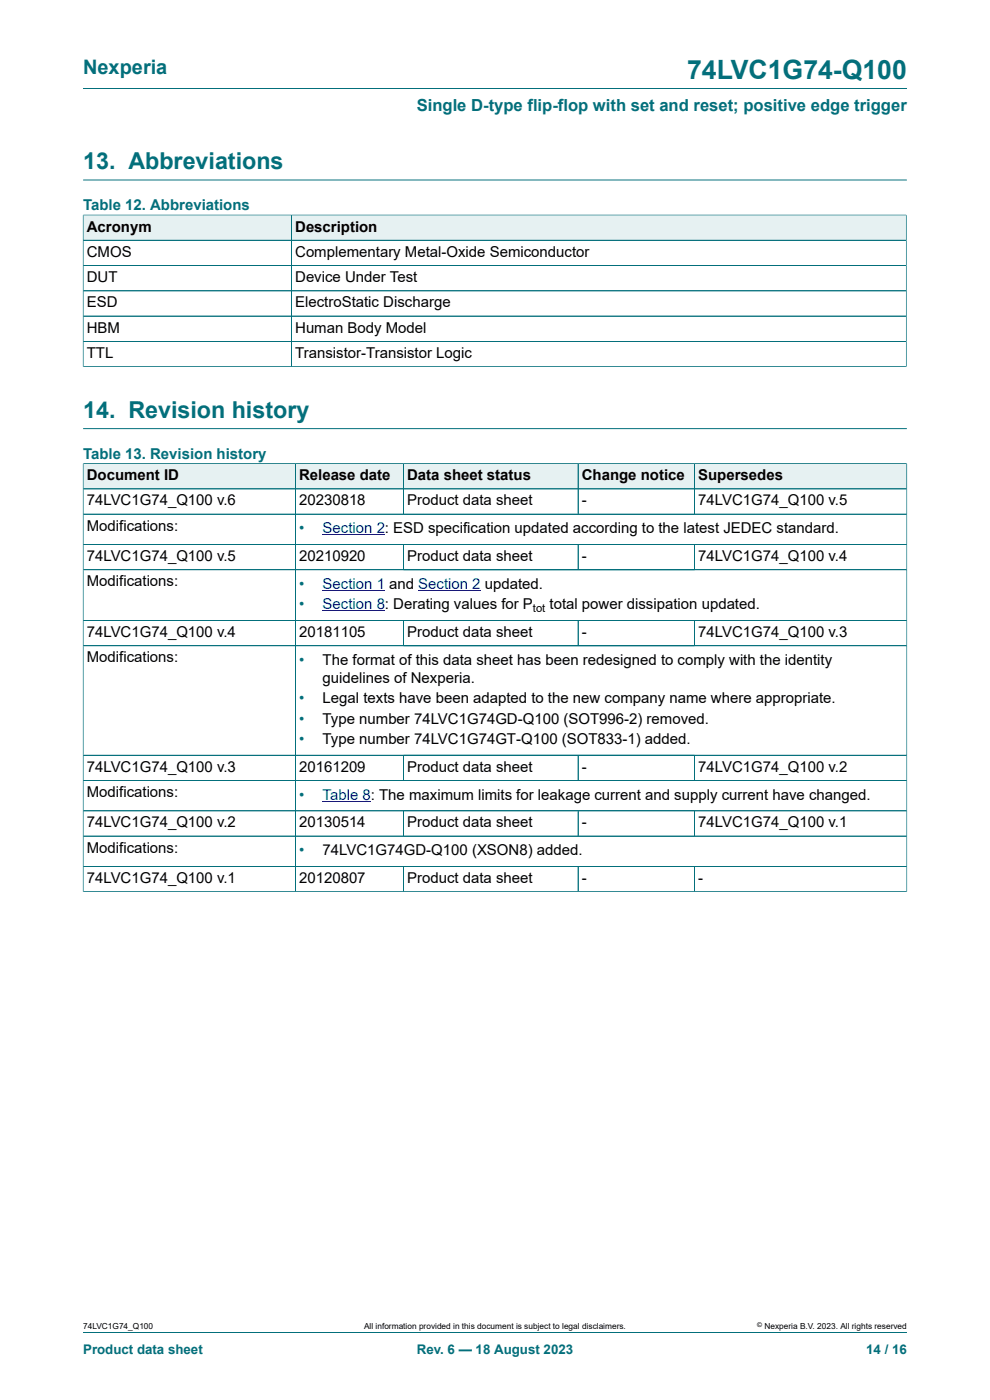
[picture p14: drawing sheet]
<svg xmlns="http://www.w3.org/2000/svg" width="210mm" height="297mm" viewBox="0 0 210 297" stroke-linecap="round" stroke-linejoin="round" font-family="sans-serif">
<defs><g id="words">
<text font-size="5.6" fill="#036f7b" x="145.7" y="16.8">74LVC1G74-Q100</text>
<g font-size="4.9" fill="#036f7b">
<text x="17.6" y="35.9">13. Abbreviations</text>
<text x="17.6" y="88.6">14. Revision history</text>
</g>
<text font-size="4.2" fill="#036f7b" x="17.6" y="15.6">Nexperia</text>
<text font-size="3.5" fill="#036f7b" x="88.4" y="23.7">Single D-type flip-flop with set and reset; positive edge trigger</text>
<g font-size="3.2" fill="#036f7b">
<text x="17.6" y="44.5">Table 12. Abbreviations</text>
<text x="17.6" y="97.3">Table 13. Revision history</text>
<text x="63.4" y="113.1">•</text>
<text x="63.4" y="124.9">•</text>
<text x="63.4" y="129.2">•</text>
<text x="63.4" y="141">•</text>
<text x="63.4" y="149.2">•</text>
<text x="63.4" y="153.5">•</text>
<text x="63.4" y="157.8">•</text>
<text x="63.4" y="169.6">•</text>
<text x="63.4" y="181.4">•</text>
</g>
<g font-size="3.2">
<text x="18.4" y="49.1">Acronym</text>
<text x="62.6" y="49.1">Description</text>
<text x="18.4" y="54.5">CMOS</text>
<text x="18.4" y="59.8">DUT</text>
<text x="62.6" y="54.5">Complementary Metal-Oxide Semiconductor</text>
<text x="62.6" y="59.8">Device Under Test</text>
<text x="18.4" y="65.2">ESD</text>
<text x="62.6" y="65.2">ElectroStatic Discharge</text>
<text x="18.4" y="70.6">HBM</text>
<text x="62.6" y="70.6">Human Body Model</text>
<text x="18.4" y="75.9">TTL</text>
<text x="62.6" y="75.9">Transistor-Transistor Logic</text>
<text x="18.4" y="101.9">Document ID</text>
<text x="63.4" y="101.9">Release date</text>
<text x="86.4" y="101.9">Data sheet status</text>
<text x="123.4" y="101.9">Change notice</text>
<text x="148.1" y="101.9">Supersedes</text>
<text x="18.4" y="107.2">74LVC1G74_Q100 v.6</text>
<text x="63.4" y="107.2">20230818</text>
<text x="86.4" y="107.2">Product data sheet</text>
<text x="123.4" y="107.2">-</text>
<text x="148.1" y="107.2">74LVC1G74_Q100 v.5</text>
<text x="18.4" y="112.6">Modifications:</text>
<text x="18.4" y="119">74LVC1G74_Q100 v.5</text>
<text x="63.4" y="119">20210920</text>
<text x="86.4" y="119">Product data sheet</text>
<text x="123.4" y="119">-</text>
<text x="148.1" y="119">74LVC1G74_Q100 v.4</text>
<text x="18.4" y="124.4">Modifications:</text>
<text x="116.6" y="129.2">total power dissipation updated.</text>
<text x="18.4" y="135.1">74LVC1G74_Q100 v.4</text>
<text x="63.4" y="135.1">20181105</text>
<text x="86.4" y="135.1">Product data sheet</text>
<text x="123.4" y="135.1">-</text>
<text x="148.1" y="135.1">74LVC1G74_Q100 v.3</text>
<text x="18.4" y="140.5">Modifications:</text>
<text x="68.4" y="141">The format of this data sheet has been redesigned to comply with the identity</text>
<text x="68.4" y="144.8">guidelines of Nexperia.</text>
<text x="68.4" y="149.2">Legal texts have been adapted to the new company name where appropriate.</text>
<text x="68.4" y="153.5">Type number 74LVC1G74GD-Q100 (SOT996-2) removed.</text>
<text x="68.4" y="157.8">Type number 74LVC1G74GT-Q100 (SOT833-1) added.</text>
<text x="18.4" y="163.7">74LVC1G74_Q100 v.3</text>
<text x="63.4" y="163.7">20161209</text>
<text x="86.4" y="163.7">Product data sheet</text>
<text x="123.4" y="163.7">-</text>
<text x="148.1" y="163.7">74LVC1G74_Q100 v.2</text>
<text x="18.4" y="169.1">Modifications:</text>
<text x="18.4" y="175.5">74LVC1G74_Q100 v.2</text>
<text x="63.4" y="175.5">20130514</text>
<text x="86.4" y="175.5">Product data sheet</text>
<text x="123.4" y="175.5">-</text>
<text x="148.1" y="175.5">74LVC1G74_Q100 v.1</text>
<text x="18.4" y="180.9">Modifications:</text>
<text x="68.4" y="181.4">74LVC1G74GD-Q100 (XSON8) added.</text>
<text x="18.4" y="187.3">74LVC1G74_Q100 v.1</text>
<text x="63.4" y="187.3">20120807</text>
<text x="86.4" y="187.3">Product data sheet</text>
<text x="123.4" y="187.3">-</text>
<text x="148.1" y="187.3">-</text>
</g>
<g font-size="3.2" fill="#00f">
<text x="68.4" y="113.1">Section 2: ESD specification updated according to the latest JEDEC standard.</text>
<text x="68.4" y="124.9">Section 1 and Section 2 updated.</text>
<text x="68.4" y="129.2">Section 8: Derating values for P</text>
<text x="68.4" y="169.6">Table 8: The maximum limits for leakage current and supply current have changed.</text>
</g>
<g font-size="2.8" fill="#036f7b">
<text x="17.6" y="287.2">Product data sheet</text>
<text x="88.4" y="287.2">Rev. 6 — 18 August 2023</text>
<text x="183.7" y="287.2">14 / 16</text>
</g>
<text font-size="2.4" x="113.1" y="129.9">tot</text>
<g font-size="1.8">
<text x="17.6" y="282">74LVC1G74_Q100</text>
<text x="77.2" y="282">All information provided in this document is subject to legal disclaimers.</text>
<text x="162.2" y="282">Nexperia B.V. 2023. All rights reserved</text>
</g>
<text font-size="1.4" x="160.6" y="281.6">©</text>
</g></defs>
<path d="M17.6 18.8h174.8M17.6 38.2h174.8" fill="none" stroke="#036f7b" stroke-width=".21"/>
<path d="M17.7 45.7h44.1v5.2h-44.1z" fill="#e6f1f2"/>
<path d="M17.6 45.5v5.5h44.2v-5.4h-44.2" fill="none" stroke="#036f7b" stroke-width=".21"/>
<path d="M61.9 45.7h130.3v5.2h-130.3z" fill="#e6f1f2"/>
<path d="M17.6 56.3h174.6M17.6 51h174.6M17.6 45.7v32.2M17.7 45.6h174.6M61.8 45.6v32.2M192.2 45.5v32.4M17.6 77.8h174.7M17.6 61.7h174.6M17.6 67.1h174.6M192.2 72.4h-174.6M17.6 90.9h174.8" fill="none" stroke="#036f7b" stroke-width=".21"/>
<path d="M17.7 98.4h44.9v5.2h-44.9z" fill="#e6f1f2"/>
<path d="M17.6 98.3v5.4h45.1v-5.3h-45.1" fill="none" stroke="#036f7b" stroke-width=".21"/>
<path d="M62.7 98.4h22.8v5.2h-22.8z" fill="#e6f1f2"/>
<path d="M62.7 98.4h22.9v5.3h-22.9z" fill="none" stroke="#036f7b" stroke-width=".21"/>
<path d="M85.7 98.4h36.9v5.2h-36.9z" fill="#e6f1f2"/>
<path d="M85.6 98.4h37v5.3h-37z" fill="none" stroke="#036f7b" stroke-width=".21"/>
<path d="M122.7 98.4h24.6v5.2h-24.6z" fill="#e6f1f2"/>
<path d="M122.6 98.4h24.7v5.3h-24.7z" fill="none" stroke="#036f7b" stroke-width=".21"/>
<path d="M147.4 98.4h44.9v5.2h-44.9z" fill="#e6f1f2"/>
<path d="M192.4 98.3v17.2h-174.8v-11.8h174.8M192.4 98.4h-45.1v10.7M17.6 109.1h174.8M62.7 103.7v11.8M85.6 103.7v5.4M122.6 103.7v5.4" fill="none" stroke="#036f7b" stroke-width=".21"/>
<path d="M68.4 113.4h11.5" fill="none" stroke="#00f" stroke-width=".21"/>
<path d="M79.9 113.4l1.8 .1z" fill="#00f"/>
<path d="M17.6 115.5h174.8v16.1h-174.8zM62.7 115.5v16.1M85.6 115.5v5.4M122.6 115.5v5.4M147.3 115.5v5.4M17.6 120.9h174.8" fill="none" stroke="#036f7b" stroke-width=".21"/>
<path d="M68.4 125.2h11.5" fill="none" stroke="#00f" stroke-width=".21"/>
<path d="M79.9 125.2l1.8 .1z" fill="#00f"/>
<path d="M88.7 125.2h11.5" fill="none" stroke="#00f" stroke-width=".21"/>
<path d="M100.2 125.2l1.7 .1z" fill="#00f"/>
<path d="M68.4 129.6h11.5" fill="none" stroke="#00f" stroke-width=".21"/>
<path d="M79.9 129.5l1.8 .1z" fill="#00f"/>
<g fill="none" stroke="#036f7b" stroke-width=".21">
<path d="M17.6 98.4v90.8M17.7 98.4h174.6M62.7 98.4v90.8M85.6 98.4v10.6M122.6 98.4v10.6M147.3 98.4v10.6M192.4 98.4v90.8M17.7 103.7h174.6M17.7 109.1h174.6M85.6 115.6v5.2M122.6 115.6v5.2M147.3 115.6v5.2"/>
<path d="M192.3 115.5h-174.6M17.6 131.6h174.8M17.7 120.9h174.6M85.6 131.6v5.4M122.6 131.6v5.4M147.3 131.6v5.4M192.4 137h-174.8M17.6 160.2h174.8M17.6 172h174.8M85.6 160.2v5.4M85.6 172v5.4M122.6 160.2v5.4"/>
<path d="M122.6 172v5.4M147.3 160.2v5.4M147.3 172v5.4M192.4 165.6h-174.8M192.4 177.4h-174.8M17.6 189.2h174.8M17.6 183.8h174.8M85.6 183.8v5.4M122.6 183.8v5.4M147.3 183.8v5.4M17.6 282.6h174.8"/>
</g>
<path d="M68.4 170h10.3" fill="none" stroke="#00f" stroke-width=".21"/>
<use href="#words"/>
</svg>
